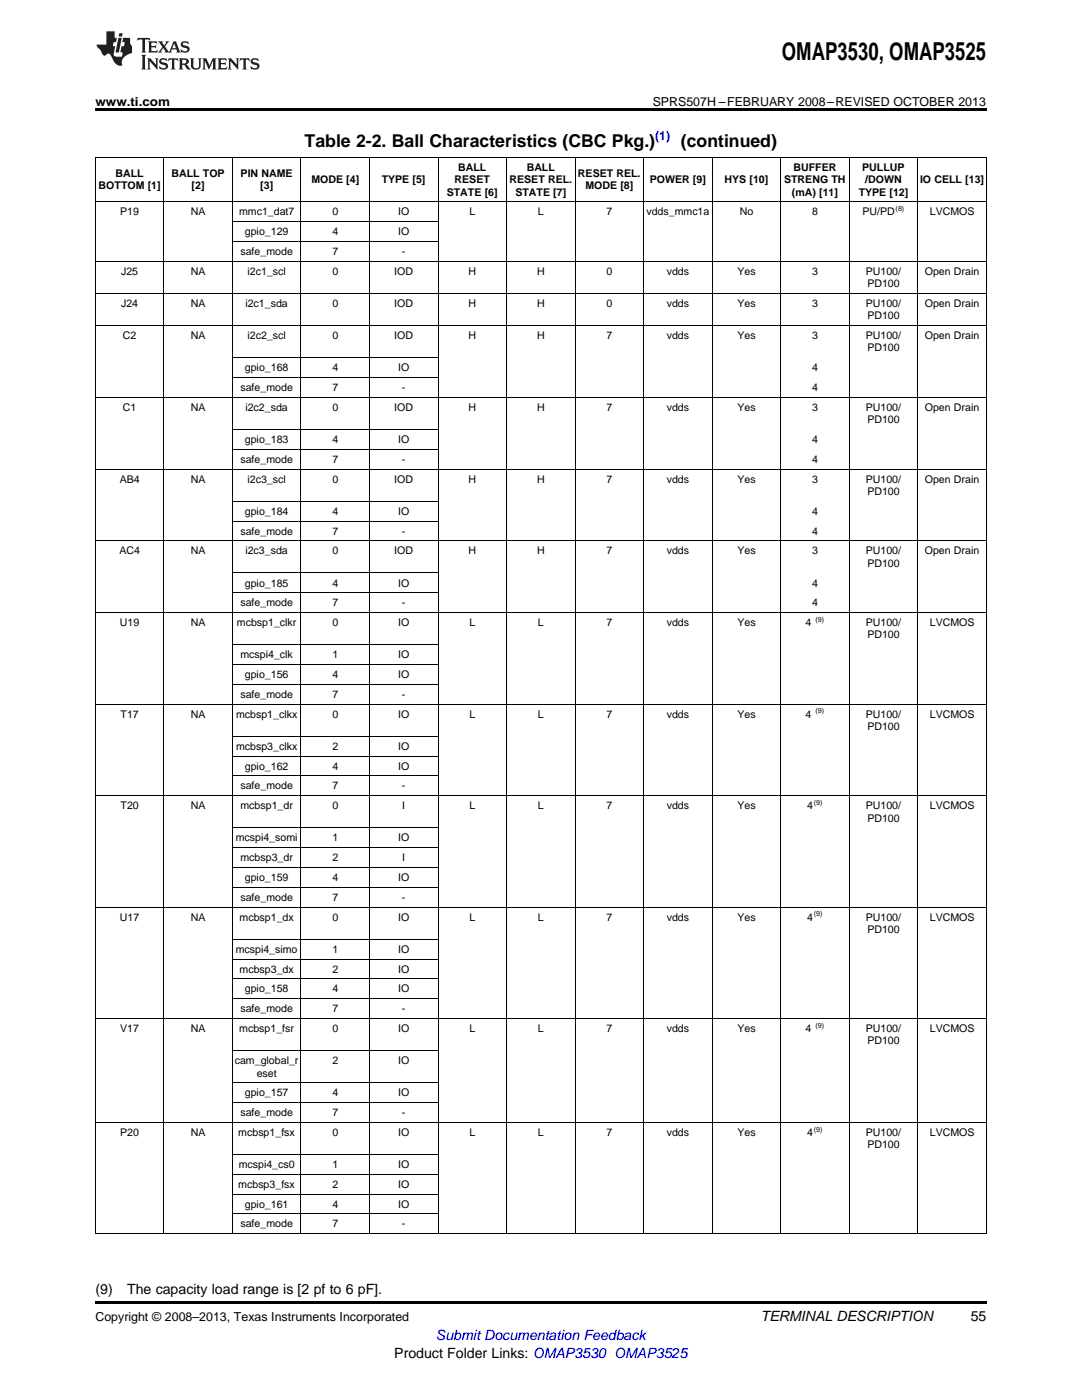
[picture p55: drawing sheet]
<svg xmlns="http://www.w3.org/2000/svg" width="216mm" height="279mm" viewBox="0 0 216 279" stroke-linecap="round" stroke-linejoin="round" font-family="sans-serif">
<defs><g id="words">
<text font-size="4.9" x="156" y="12">OMAP3530, OMAP3525</text>
<g font-size="3.5">
<text x="60.8" y="29.3">Table 2-2. Ball Characteristics (CBC Pkg.)</text>
<text x="135.9" y="29.3">(continued)</text>
</g>
<g font-size="2.8">
<text x="19" y="258.2">(9)</text>
<text x="25.4" y="258.2">The capacity load range is [2 pf to 6 pF].</text>
<text x="151.8" y="263.6">TERMINAL DESCRIPTION</text>
<text x="193.7" y="263.6">55</text>
<text x="78.7" y="270.9">Product Folder Links: OMAP3530 OMAP3525</text>
</g>
<text font-size="2.8" fill="#00f" x="87" y="267.4">Submit Documentation Feedback</text>
<g font-size="2.5">
<text x="19" y="21.1">www.ti.com</text>
<text x="130.2" y="21.1">SPRS507H –FEBRUARY 2008–REVISED OCTOBER 2013</text>
<text x="19" y="263.6">Copyright © 2008–2013, Texas Instruments Incorporated</text>
</g>
<text font-size="2.5" fill="#00f" x="130.7" y="27.9">(1)</text>
<g font-size="2.1">
<text x="23" y="35.3">BALL</text>
<text x="34.2" y="35.3">BALL TOP</text>
<text x="48" y="35.3">PIN NAME</text>
<text x="91.4" y="34.1">BALL</text>
<text x="105.1" y="34.1">BALL</text>
<text x="115.3" y="35.3">RESET REL.</text>
<text x="158.3" y="34.1">BUFFER</text>
<text x="172" y="34.1">PULLUP</text>
<text x="19.7" y="37.8">BOTTOM [1]</text>
<text x="38.2" y="37.8">[2]</text>
<text x="51.9" y="37.8">[3]</text>
<text x="62.1" y="36.5">MODE [4]</text>
<text x="76.2" y="36.5">TYPE [5]</text>
<text x="89.1" y="39">STATE [6]</text>
<text x="90.7" y="36.5">RESET</text>
<text x="101.7" y="36.5">RESET REL.</text>
<text x="102.8" y="39">STATE [7]</text>
<text x="116.8" y="37.8">MODE [8]</text>
<text x="129.6" y="36.5">POWER [9]</text>
<text x="144.6" y="36.5">HYS [10]</text>
<text x="156.5" y="36.5">STRENG TH</text>
<text x="158" y="39">(mA) [11]</text>
<text x="171.3" y="39">TYPE [12]</text>
<text x="172.6" y="36.5">/DOWN</text>
<text x="183.6" y="36.5">IO CELL [13]</text>
<text x="24" y="43">P19</text>
<text x="38.1" y="43">NA</text>
<text x="47.7" y="43">mmc1_dat7</text>
<text x="48.9" y="46.9">gpio_129</text>
<text x="66.3" y="43">0</text>
<text x="66.3" y="46.9">4</text>
<text x="79.4" y="43">IO</text>
<text x="79.4" y="46.9">IO</text>
<text x="93.7" y="43">L</text>
<text x="107.4" y="43">L</text>
<text x="121" y="43">7</text>
<text x="129" y="43">vdds_mmc1a</text>
<text x="147.6" y="43">No</text>
<text x="162" y="43">8</text>
<text x="172.1" y="43">PU/PD</text>
<text x="185.5" y="43">LVCMOS</text>
<text x="48" y="50.9">safe_mode</text>
<text x="66.3" y="50.9">7</text>
<text x="80.2" y="50.9">-</text>
<text x="24.2" y="54.8">J25</text>
<text x="38.1" y="54.8">NA</text>
<text x="49.4" y="54.8">i2c1_scl</text>
<text x="66.3" y="54.8">0</text>
<text x="78.7" y="54.8">IOD</text>
<text x="93.5" y="54.8">H</text>
<text x="107.2" y="54.8">H</text>
<text x="121" y="54.8">0</text>
<text x="133" y="54.8">vdds</text>
<text x="147.1" y="54.8">Yes</text>
<text x="162" y="54.8">3</text>
<text x="172.8" y="54.8">PU100/</text>
<text x="173.1" y="57.3">PD100</text>
<text x="184.5" y="54.8">Open Drain</text>
<text x="24.2" y="61.2">J24</text>
<text x="38.1" y="61.2">NA</text>
<text x="49" y="61.2">i2c1_sda</text>
<text x="66.3" y="61.2">0</text>
<text x="78.7" y="61.2">IOD</text>
<text x="93.5" y="61.2">H</text>
<text x="107.2" y="61.2">H</text>
<text x="121" y="61.2">0</text>
<text x="133" y="61.2">vdds</text>
<text x="147.1" y="61.2">Yes</text>
<text x="162" y="61.2">3</text>
<text x="172.8" y="61.2">PU100/</text>
<text x="173.1" y="63.7">PD100</text>
<text x="184.5" y="61.2">Open Drain</text>
<text x="24.5" y="67.7">C2</text>
<text x="38.1" y="67.7">NA</text>
<text x="49.4" y="67.7">i2c2_scl</text>
<text x="66.3" y="67.7">0</text>
<text x="78.7" y="67.7">IOD</text>
<text x="93.5" y="67.7">H</text>
<text x="107.2" y="67.7">H</text>
<text x="121" y="67.7">7</text>
<text x="133" y="67.7">vdds</text>
<text x="147.1" y="67.7">Yes</text>
<text x="162" y="67.7">3</text>
<text x="172.8" y="67.7">PU100/</text>
<text x="173.1" y="70.1">PD100</text>
<text x="184.5" y="67.7">Open Drain</text>
<text x="48.9" y="74.1">gpio_168</text>
<text x="66.3" y="74.1">4</text>
<text x="79.4" y="74.1">IO</text>
<text x="162" y="74.1">4</text>
<text x="24.5" y="82">C1</text>
<text x="38.1" y="82">NA</text>
<text x="48" y="78">safe_mode</text>
<text x="49" y="82">i2c2_sda</text>
<text x="66.3" y="78">7</text>
<text x="66.3" y="82">0</text>
<text x="78.7" y="82">IOD</text>
<text x="80.2" y="78">-</text>
<text x="93.5" y="82">H</text>
<text x="107.2" y="82">H</text>
<text x="121" y="82">7</text>
<text x="133" y="82">vdds</text>
<text x="147.1" y="82">Yes</text>
<text x="162" y="78">4</text>
<text x="162" y="82">3</text>
<text x="172.8" y="82">PU100/</text>
<text x="184.5" y="82">Open Drain</text>
<text x="48.9" y="88.4">gpio_183</text>
<text x="66.3" y="88.4">4</text>
<text x="79.4" y="88.4">IO</text>
<text x="162" y="88.4">4</text>
<text x="173.1" y="84.5">PD100</text>
<text x="48" y="92.4">safe_mode</text>
<text x="66.3" y="92.4">7</text>
<text x="80.2" y="92.4">-</text>
<text x="162" y="92.4">4</text>
<text x="23.9" y="96.3">AB4</text>
<text x="38.1" y="96.3">NA</text>
<text x="49.4" y="96.3">i2c3_scl</text>
<text x="66.3" y="96.3">0</text>
<text x="78.7" y="96.3">IOD</text>
<text x="93.5" y="96.3">H</text>
<text x="107.2" y="96.3">H</text>
<text x="121" y="96.3">7</text>
<text x="133" y="96.3">vdds</text>
<text x="147.1" y="96.3">Yes</text>
<text x="162" y="96.3">3</text>
<text x="172.8" y="96.3">PU100/</text>
<text x="173.1" y="98.8">PD100</text>
<text x="184.5" y="96.3">Open Drain</text>
<text x="48" y="106.7">safe_mode</text>
<text x="48.9" y="102.7">gpio_184</text>
<text x="66.3" y="102.7">4</text>
<text x="66.3" y="106.7">7</text>
<text x="79.4" y="102.7">IO</text>
<text x="80.2" y="106.7">-</text>
<text x="162" y="102.7">4</text>
<text x="162" y="106.7">4</text>
<text x="23.8" y="110.6">AC4</text>
<text x="38.1" y="110.6">NA</text>
<text x="49" y="110.6">i2c3_sda</text>
<text x="66.3" y="110.6">0</text>
<text x="78.7" y="110.6">IOD</text>
<text x="93.5" y="110.6">H</text>
<text x="107.2" y="110.6">H</text>
<text x="121" y="110.6">7</text>
<text x="133" y="110.6">vdds</text>
<text x="147.1" y="110.6">Yes</text>
<text x="162" y="110.6">3</text>
<text x="172.8" y="110.6">PU100/</text>
<text x="173.1" y="113.1">PD100</text>
<text x="184.5" y="110.6">Open Drain</text>
<text x="48.9" y="117.1">gpio_185</text>
<text x="66.3" y="117.1">4</text>
<text x="79.4" y="117.1">IO</text>
<text x="162" y="117.1">4</text>
<text x="23.9" y="125">U19</text>
<text x="38.1" y="125">NA</text>
<text x="47.3" y="125">mcbsp1_clkr</text>
<text x="48" y="121">safe_mode</text>
<text x="66.3" y="121">7</text>
<text x="66.3" y="125">0</text>
<text x="79.4" y="125">IO</text>
<text x="80.2" y="121">-</text>
<text x="93.7" y="125">L</text>
<text x="107.4" y="125">L</text>
<text x="121" y="125">7</text>
<text x="133" y="125">vdds</text>
<text x="147.1" y="125">Yes</text>
<text x="160.8" y="125">4</text>
<text x="162" y="121">4</text>
<text x="172.8" y="125">PU100/</text>
<text x="185.5" y="125">LVCMOS</text>
<text x="48" y="131.4">mcspi4_clk</text>
<text x="66.3" y="131.4">1</text>
<text x="79.4" y="131.4">IO</text>
<text x="173.1" y="127.4">PD100</text>
<text x="48.9" y="135.3">gpio_156</text>
<text x="66.3" y="135.3">4</text>
<text x="79.4" y="135.3">IO</text>
<text x="24.1" y="143.2">T17</text>
<text x="38.1" y="143.2">NA</text>
<text x="47.1" y="143.2">mcbsp1_clkx</text>
<text x="48" y="139.3">safe_mode</text>
<text x="66.3" y="139.3">7</text>
<text x="66.3" y="143.2">0</text>
<text x="79.4" y="143.2">IO</text>
<text x="80.2" y="139.3">-</text>
<text x="93.7" y="143.2">L</text>
<text x="107.4" y="143.2">L</text>
<text x="121" y="143.2">7</text>
<text x="133" y="143.2">vdds</text>
<text x="147.1" y="143.2">Yes</text>
<text x="160.8" y="143.2">4</text>
<text x="172.8" y="143.2">PU100/</text>
<text x="185.5" y="143.2">LVCMOS</text>
<text x="47.1" y="149.6">mcbsp3_clkx</text>
<text x="66.3" y="149.6">2</text>
<text x="79.4" y="149.6">IO</text>
<text x="173.1" y="145.7">PD100</text>
<text x="48.9" y="153.6">gpio_162</text>
<text x="66.3" y="153.6">4</text>
<text x="79.4" y="153.6">IO</text>
<text x="24.1" y="161.5">T20</text>
<text x="38.1" y="161.5">NA</text>
<text x="48" y="157.6">safe_mode</text>
<text x="48" y="161.5">mcbsp1_dr</text>
<text x="66.3" y="157.6">7</text>
<text x="66.3" y="161.5">0</text>
<text x="80.2" y="157.6">-</text>
<text x="80.3" y="161.5">I</text>
<text x="93.7" y="161.5">L</text>
<text x="107.4" y="161.5">L</text>
<text x="121" y="161.5">7</text>
<text x="133" y="161.5">vdds</text>
<text x="147.1" y="161.5">Yes</text>
<text x="161.1" y="161.5">4</text>
<text x="172.8" y="161.5">PU100/</text>
<text x="185.5" y="161.5">LVCMOS</text>
<text x="47" y="167.9">mcspi4_somi</text>
<text x="66.3" y="167.9">1</text>
<text x="79.4" y="167.9">IO</text>
<text x="173.1" y="164">PD100</text>
<text x="48" y="171.9">mcbsp3_dr</text>
<text x="66.3" y="171.9">2</text>
<text x="80.3" y="171.9">I</text>
<text x="48" y="179.8">safe_mode</text>
<text x="48.9" y="175.8">gpio_159</text>
<text x="66.3" y="175.8">4</text>
<text x="66.3" y="179.8">7</text>
<text x="79.4" y="175.8">IO</text>
<text x="80.2" y="179.8">-</text>
<text x="23.9" y="183.7">U17</text>
<text x="38.1" y="183.7">NA</text>
<text x="47.8" y="183.7">mcbsp1_dx</text>
<text x="66.3" y="183.7">0</text>
<text x="79.4" y="183.7">IO</text>
<text x="93.7" y="183.7">L</text>
<text x="107.4" y="183.7">L</text>
<text x="121" y="183.7">7</text>
<text x="133" y="183.7">vdds</text>
<text x="147.1" y="183.7">Yes</text>
<text x="161.1" y="183.7">4</text>
<text x="172.8" y="183.7">PU100/</text>
<text x="185.5" y="183.7">LVCMOS</text>
<text x="47" y="190.1">mcspi4_simo</text>
<text x="66.3" y="190.1">1</text>
<text x="79.4" y="190.1">IO</text>
<text x="173.1" y="186.2">PD100</text>
<text x="47.8" y="194.1">mcbsp3_dx</text>
<text x="66.3" y="194.1">2</text>
<text x="79.4" y="194.1">IO</text>
<text x="48" y="202">safe_mode</text>
<text x="48.9" y="198">gpio_158</text>
<text x="66.3" y="198">4</text>
<text x="66.3" y="202">7</text>
<text x="79.4" y="198">IO</text>
<text x="80.2" y="202">-</text>
<text x="24" y="206">V17</text>
<text x="38.1" y="206">NA</text>
<text x="47.7" y="206">mcbsp1_fsr</text>
<text x="66.3" y="206">0</text>
<text x="79.4" y="206">IO</text>
<text x="93.7" y="206">L</text>
<text x="107.4" y="206">L</text>
<text x="121" y="206">7</text>
<text x="133" y="206">vdds</text>
<text x="147.1" y="206">Yes</text>
<text x="160.8" y="206">4</text>
<text x="172.8" y="206">PU100/</text>
<text x="173.1" y="208.4">PD100</text>
<text x="185.5" y="206">LVCMOS</text>
<text x="46.8" y="212.4">cam_global_r</text>
<text x="51.2" y="214.8">eset</text>
<text x="66.3" y="212.4">2</text>
<text x="79.4" y="212.4">IO</text>
<text x="48.9" y="218.8">gpio_157</text>
<text x="66.3" y="218.8">4</text>
<text x="79.4" y="218.8">IO</text>
<text x="24" y="226.7">P20</text>
<text x="38.1" y="226.7">NA</text>
<text x="47.6" y="226.7">mcbsp1_fsx</text>
<text x="48" y="222.7">safe_mode</text>
<text x="66.3" y="222.7">7</text>
<text x="66.3" y="226.7">0</text>
<text x="79.4" y="226.7">IO</text>
<text x="80.2" y="222.7">-</text>
<text x="93.7" y="226.7">L</text>
<text x="107.4" y="226.7">L</text>
<text x="121" y="226.7">7</text>
<text x="133" y="226.7">vdds</text>
<text x="147.1" y="226.7">Yes</text>
<text x="161.1" y="226.7">4</text>
<text x="172.8" y="226.7">PU100/</text>
<text x="185.5" y="226.7">LVCMOS</text>
<text x="47.6" y="233.1">mcspi4_cs0</text>
<text x="66.3" y="233.1">1</text>
<text x="79.4" y="233.1">IO</text>
<text x="173.1" y="229.2">PD100</text>
<text x="47.6" y="237.1">mcbsp3_fsx</text>
<text x="66.3" y="237.1">2</text>
<text x="79.4" y="237.1">IO</text>
<text x="48" y="245">safe_mode</text>
<text x="48.9" y="241">gpio_161</text>
<text x="66.3" y="241">4</text>
<text x="66.3" y="245">7</text>
<text x="79.4" y="241">IO</text>
<text x="80.2" y="245">-</text>
</g>
<g font-size="1.4">
<text x="178.7" y="42.1">(8)</text>
<text x="162.7" y="124.1">(9)</text>
<text x="162.7" y="142.4">(9)</text>
<text x="162.4" y="160.7">(9)</text>
<text x="162.4" y="182.9">(9)</text>
<text x="162.7" y="205.1">(9)</text>
<text x="162.4" y="225.8">(9)</text>
</g>
</g></defs>
<path d="M19 21.6h177.8v.6h-177.8zM19 259.7h177.8v.5h-177.8z" fill="#000"/>
<g fill="none" stroke="#000" stroke-width=".2">
<path d="M19.1 31.4h177.7v214.8h-177.7zM32.7 31.4v214.8M46.4 31.4v214.8M60.1 31.4v214.8M73.7 31.4v214.8M87.4 31.4v214.8M101.1 31.4v214.8M114.7 31.4v214.8M128.4 31.4v214.8M142.1 31.4v214.8M155.8 31.4v214.8M169.5 31.4v214.8"/>
<path d="M183.1 31.4v214.8M19 58.5h177.8M19 52.1h177.8M19 40.3h177.8M46.4 48.2h41M46.4 44.2h41M19 79.3h177.8M19 65h177.8M46.4 75.3h41M46.4 71.4h41M19 93.6h177.8M46.4 89.7h41"/>
<path d="M46.4 85.7h41M19 107.9h177.8M46.4 118.3h41M46.4 114.4h41M46.4 104h41M46.4 100h41M19 122.3h177.8M46.4 136.6h41M46.4 132.6h41M46.4 128.7h41M19 158.8h177.8M19 140.5h177.8"/>
<path d="M46.4 154.9h41M46.4 150.9h41M46.4 146.9h41M46.4 177.1h41M46.4 173.1h41M46.4 169.2h41M46.4 165.2h41M19 181h177.8M46.4 199.3h41M46.4 195.4h41M46.4 191.4h41M46.4 187.4h41"/>
<path d="M19 203.3h177.8M46.4 216.1h41M46.4 209.7h41M19 224h177.8M46.4 238.3h41M46.4 234.4h41M46.4 230.4h41M46.4 220h41M46.4 242.3h41"/>
</g>
<g fill="#231f20">
<path d="M27.5 7.6l-.1 .5 .4-.2h.6v.1v2.1l-.2 .4h1l-.3-.4v-2.1l.1-.1h.5l.5 .2-.2-.5zM29.5 8.3l.2 .3v1.5l-.2 .4h1.8l.2-.6a1.04 1.04 0 0 1-1.3 .2v-.7h.6l.3 .2v-.6l-.3 .2h-.6v-.6l.8-.1 .4 .3-.2-.5zM31.5 8.3l.9 1.1-.9 1.1h.8l-.2-.2 .5-.7 .4 .7-.2 .2h1.5l-.1-.2 .1-.4h.9l.1 .4-.2 .2h1l-.3-.3-.7-1.9h-.5l-.9 2-.8-1 .9-1h-.8l.1 .3-.3 .5-.4-.6 .2-.2zM34.7 8.6l.4 1h-.7zM36.3 8.4a.63 .63 0 0 0-.2 .7 .63 .63 0 0 0 .6 .4l.6 .2 .1 .2a.75 .75 0 0 1-.7 .4 .75 .75 0 0 1-.6-.5l.1 .7 .1-.1a1.11 1.11 0 0 0 1.5-.6 1.13 1.13 0 0 0-1.2-.8l-.1-.4a1.04 1.04 0 0 1 1.2 .2l-.2-.5-.1 .1-.5-.2zM28.2 10.9l.2 .4v2.2l-.2 .4h1l-.3-.4v-2.2l.3-.4zM29.3 11.6l.3 .4v1.5l-.3 .4h.8l-.2-.4v-1.3l1.5 1.7v-1.9l.2-.4h-.7l.2 .4v.9l-1.1-1.3zM32 11.8a.62 .62 0 0 0-.2 .7 .62 .62 0 0 0 .6 .4l.6 .1 .1 .3a.76 .76 0 0 1-.7 .3 .76 .76 0 0 1-.6-.4l.1 .7 .1-.1a1.11 1.11 0 0 0 1.5-.6 1.13 1.13 0 0 0-1.2-.8l-.1-.4a1.04 1.04 0 0 1 1.2 .2l-.2-.6-.1 .1-.5-.1zM33.7 11.6l-.2 .6a.61 .61 0 0 1 .8-.3v1.6l-.2 .4h.9l-.2-.4v-1.6a.63 .63 0 0 1 .8 .3l-.2-.6zM35.6 11.6l.3 .4v1.5l-.3 .4h1l-.2-.2v-.8l.5 .2a.76 .76 0 0 0 1.2 .7l-1-1a.58 .58 0 0 0 .6-.5 .58 .58 0 0 0-.5-.6zM36.4 11.9h.1a.45 .45 0 0 1 .5 .1 .45 .45 0 0 1 .1 .5l-.7 .2zM37.9 11.6l.2 .2a2.17 2.17 0 0 0 .3 1.9 .99 .99 0 0 0 1.6-.6v-1.1l.2-.4h-.7l.2 .2a1.92 1.92 0 0 1-.2 1.8 .6 .6 0 0 1-.9-.5v-1.1l.2-.4zM40.4 11.6l.2 .4v1.5l-.2 .4h.7l-.2-.4v-1.4l.8 1.8 .8-1.8v1.4l-.2 .4h.9l-.2-.4v-1.5l.2-.4h-.8l-.6 1.5-.6-1.5zM43.4 11.6l.2 .4v1.5l-.2 .4h1.8l.2-.6a1.04 1.04 0 0 1-1.3 .1v-.6h.5l.4 .2v-.6l-.4 .2h-.5v-.7h.8l.3 .3-.1-.6zM45.5 11.6l.2 .4v1.5l-.2 .4h.7l-.2-.4v-1.3l1.5 1.7v-1.9l.2-.4h-.7l.2 .4v.9l-1.1-1.3zM47.9 11.6l-.1 .6a.61 .61 0 0 1 .8-.3v1.6l-.3 .4h1l-.3-.4 .1-1.6a.63 .63 0 0 1 .7 .3l-.1-.6zM50.2 11.8a.62 .62 0 0 0-.2 .7 .62 .62 0 0 0 .6 .4l.6 .1 .2 .3a.76 .76 0 0 1-.8 .3 .76 .76 0 0 1-.6-.4l.1 .7 .2-.1a1.11 1.11 0 0 0 1.5-.6 1.13 1.13 0 0 0-1.3-.8l-.1-.4a1.04 1.04 0 0 1 1.2 .2l-.1-.6-.2 .1-.5-.1z"/>
<path d="M21.2 6.3v2.6h-1.9l.1 .4 .7 .9a.91 .91 0 0 0 1 .8 .56 .56 0 0 1 .5-.3 .56 .56 0 0 1 .5 .3l.4 .8a1.53 1.53 0 0 0 1.9 1.2 1.54 1.54 0 0 1 1-2.1l.9-.3v-1.4a1.52 1.52 0 0 1-.3-1.6h-1.4l-.2 .8h.5l-.2 .8h-.4l-.2 1v.2l.4 .1-.2 .8a1.93 1.93 0 0 1-1.6-.3l.3-1.8h-.5l.2-.8h.4l.2-.8h-.4v-1.3zM23.6 7.6l-.6 2.9h.7l.6-2.9zM23.8 6.6l-.1 .7h.6l.2-.7z"/>
</g>
<use href="#words"/>
</svg>
